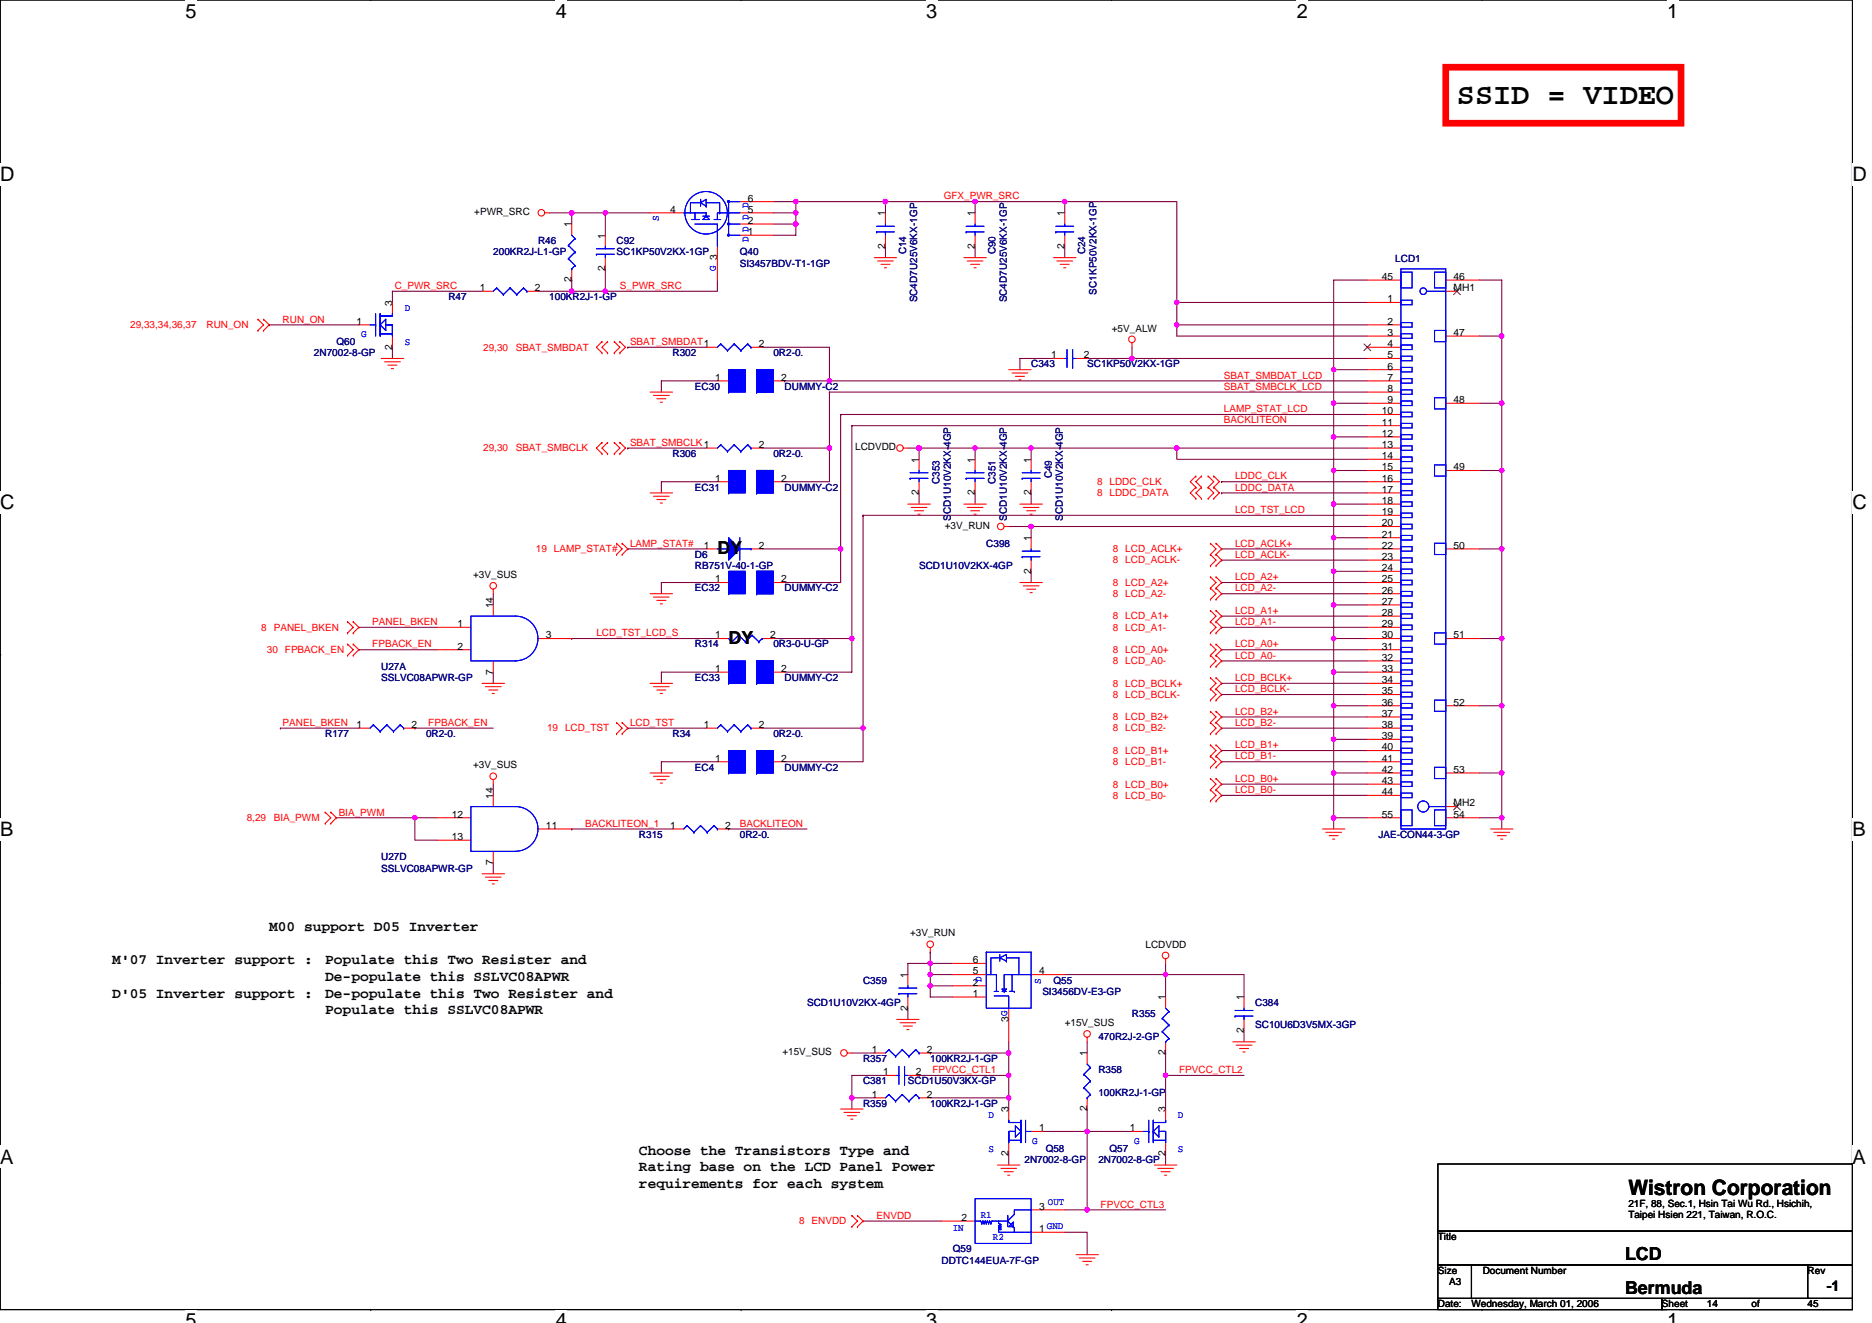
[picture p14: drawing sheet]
<svg xmlns="http://www.w3.org/2000/svg" width="297mm" height="210mm" viewBox="0 0 297 210" stroke-linecap="round" stroke-linejoin="round" font-family="sans-serif">
<defs><g id="words">
<text font-size="4.8" x="231.2" y="16.4">SSID = VIDEO</text>
<text font-size="3.4" x="258.4" y="189.6">Wistron Corporation</text>
<g font-size="3.2">
<text x="29.4" y="2.8">5</text>
<text x="88.2" y="2.8">4</text>
<text x="147" y="2.8">3</text>
<text x="205.8" y="2.8">2</text>
<text x="264.5" y="2.8">1</text>
<text x="0" y="28.8">D</text>
<text x="293.9" y="28.8">D</text>
<text x="0" y="80.8">C</text>
<text x="293.9" y="80.8">C</text>
<text x="0" y="132.7">B</text>
<text x="293.9" y="132.7">B</text>
<text x="0" y="184.7">A</text>
<text x="293.9" y="184.7">A</text>
<text x="29.4" y="210.7">5</text>
<text x="88.2" y="210.7">4</text>
<text x="147" y="210.7">3</text>
<text x="205.8" y="210.7">2</text>
<text x="264.5" y="210.7">1</text>
</g>
<g font-size="2.8">
<text x="113.8" y="88">DY</text>
<text x="115.6" y="102.2">DY</text>
<text x="257.8" y="200">LCD</text>
<text x="257.8" y="205.3">Bermuda</text>
</g>
<g font-size="2.3">
<text x="42.7" y="147.7">M00 support D05 Inverter</text>
<text x="17.8" y="153.1">M'07 Inverter support :</text>
<text x="51.6" y="153.1">Populate this Two Resister and</text>
<text x="51.6" y="155.7">De-populate this SSLVC08APWR</text>
<text x="17.8" y="158.4">D'05 Inverter support :</text>
<text x="51.6" y="158.4">De-populate this Two Resister and</text>
<text x="51.6" y="161">Populate this SSLVC08APWR</text>
<text x="101.4" y="183.3">Choose the Transistors Type and</text>
<text x="101.4" y="185.9">Rating base on the LCD Panel Power</text>
<text x="101.4" y="188.5">requirements for each system</text>
<text x="289.9" y="204.8">-1</text>
</g>
<g font-size="1.6">
<text x="75.2" y="34.1">+PWR_SRC</text>
<text x="106.4" y="33.8">4</text>
<text x="118.6" y="35.5">2</text>
<text x="118.6" y="33.8">5</text>
<text x="118.6" y="32">6</text>
<text x="140.5" y="34.3" transform="rotate(-90 140.5 34.3)">1</text>
<text x="154.7" y="34.3" transform="rotate(-90 154.7 34.3)">1</text>
<text x="168.9" y="34.3" transform="rotate(-90 168.9 34.3)">1</text>
<text x="90.7" y="36.1" transform="rotate(-90 90.7 36.1)">1</text>
<text x="96" y="37.9" transform="rotate(-90 96 37.9)">1</text>
<text x="118.6" y="37.3">1</text>
<text x="140.5" y="39.5" transform="rotate(-90 140.5 39.5)">2</text>
<text x="154.7" y="39.5" transform="rotate(-90 154.7 39.5)">2</text>
<text x="168.9" y="39.5" transform="rotate(-90 168.9 39.5)">2</text>
<text x="76.1" y="46.2">1</text>
<text x="84.9" y="46.2">2</text>
<text x="90.7" y="44.8" transform="rotate(-90 90.7 44.8)">2</text>
<text x="96" y="43.1" transform="rotate(-90 96 43.1)">2</text>
<text x="219.3" y="44.4">45</text>
<text x="220.2" y="48">1</text>
<text x="230.6" y="44.4">46</text>
<text x="230.6" y="46.2">MH1</text>
<text x="56.6" y="51.5">1</text>
<text x="62.2" y="48.5" transform="rotate(-90 62.2 48.5)">3</text>
<text x="176.4" y="52.6">+5V_ALW</text>
<text x="220.2" y="51.5">2</text>
<text x="220.2" y="53.3">3</text>
<text x="230.6" y="53.3">47</text>
<text x="62.2" y="55.5" transform="rotate(-90 62.2 55.5)">2</text>
<text x="120.4" y="55.1">2</text>
<text x="166.8" y="56.9">1</text>
<text x="172" y="56.9">2</text>
<text x="220.2" y="55.1">4</text>
<text x="220.2" y="56.9">5</text>
<text x="220.2" y="58.7">6</text>
<text x="113.5" y="60.4">1</text>
<text x="124" y="60.4">2</text>
<text x="219.3" y="65.8">10</text>
<text x="220.2" y="60.4">7</text>
<text x="220.2" y="62.2">8</text>
<text x="220.2" y="64">9</text>
<text x="230.6" y="64">48</text>
<text x="120.4" y="71.1">2</text>
<text x="135.7" y="71.5">LCDVDD</text>
<text x="219.3" y="67.5">11</text>
<text x="219.3" y="69.3">12</text>
<text x="219.3" y="71.1">13</text>
<text x="113.5" y="76.4">1</text>
<text x="124" y="76.4">2</text>
<text x="145.8" y="73.4" transform="rotate(-90 145.8 73.4)">1</text>
<text x="154.7" y="73.4" transform="rotate(-90 154.7 73.4)">1</text>
<text x="163.6" y="73.4" transform="rotate(-90 163.6 73.4)">1</text>
<text x="219.3" y="72.9">14</text>
<text x="219.3" y="74.7">15</text>
<text x="219.3" y="76.4">16</text>
<text x="230.6" y="74.7">49</text>
<text x="145.8" y="78.6" transform="rotate(-90 145.8 78.6)">2</text>
<text x="149.9" y="83.9">+3V_RUN</text>
<text x="154.7" y="78.6" transform="rotate(-90 154.7 78.6)">2</text>
<text x="163.6" y="78.6" transform="rotate(-90 163.6 78.6)">2</text>
<text x="219.3" y="78.2">17</text>
<text x="219.3" y="80">18</text>
<text x="219.3" y="81.8">19</text>
<text x="219.3" y="83.5">20</text>
<text x="111.7" y="87.1">1</text>
<text x="120.4" y="87.1">2</text>
<text x="163.6" y="85.9" transform="rotate(-90 163.6 85.9)">1</text>
<text x="219.3" y="85.3">21</text>
<text x="219.3" y="87.1">22</text>
<text x="219.3" y="88.9">23</text>
<text x="230.6" y="87.1">50</text>
<text x="75.1" y="91.7">+3V_SUS</text>
<text x="113.5" y="92.4">1</text>
<text x="124" y="92.4">2</text>
<text x="163.6" y="91.1" transform="rotate(-90 163.6 91.1)">2</text>
<text x="219.3" y="90.7">24</text>
<text x="219.3" y="92.4">25</text>
<text x="219.3" y="94.2">26</text>
<text x="219.3" y="96">27</text>
<text x="72.6" y="99.5">1</text>
<text x="78.2" y="96.5" transform="rotate(-90 78.2 96.5)">14</text>
<text x="86.6" y="101.3">3</text>
<text x="113.5" y="101.3">1</text>
<text x="122.2" y="101.3">2</text>
<text x="219.3" y="97.8">28</text>
<text x="219.3" y="99.5">29</text>
<text x="219.3" y="101.3">30</text>
<text x="230.6" y="101.3">51</text>
<text x="72.6" y="103.1">2</text>
<text x="78.2" y="107.1" transform="rotate(-90 78.2 107.1)">7</text>
<text x="113.5" y="106.7">1</text>
<text x="124" y="106.7">2</text>
<text x="219.3" y="103.1">31</text>
<text x="219.3" y="104.9">32</text>
<text x="219.3" y="106.7">33</text>
<text x="219.3" y="108.4">34</text>
<text x="219.3" y="110.2">35</text>
<text x="219.3" y="112">36</text>
<text x="219.3" y="113.8">37</text>
<text x="230.6" y="112">52</text>
<text x="56.6" y="115.5">1</text>
<text x="65.3" y="115.5">2</text>
<text x="111.7" y="115.5">1</text>
<text x="120.4" y="115.5">2</text>
<text x="219.3" y="115.5">38</text>
<text x="219.3" y="117.3">39</text>
<text x="219.3" y="119.1">40</text>
<text x="75.1" y="122">+3V_SUS</text>
<text x="113.5" y="120.9">1</text>
<text x="124" y="120.9">2</text>
<text x="219.3" y="120.9">41</text>
<text x="219.3" y="122.7">42</text>
<text x="219.3" y="124.4">43</text>
<text x="230.6" y="122.7">53</text>
<text x="71.7" y="129.8">12</text>
<text x="78.2" y="126.8" transform="rotate(-90 78.2 126.8)">14</text>
<text x="86.6" y="131.6">11</text>
<text x="106.4" y="131.6">1</text>
<text x="115.1" y="131.6">2</text>
<text x="219.3" y="126.2">44</text>
<text x="219.3" y="129.8">55</text>
<text x="230.6" y="129.8">54</text>
<text x="230.6" y="128">MH2</text>
<text x="71.7" y="133.3">13</text>
<text x="78.2" y="137.3" transform="rotate(-90 78.2 137.3)">7</text>
<text x="144.4" y="148.6">+3V_RUN</text>
<text x="144" y="155.2" transform="rotate(-90 144 155.2)">1</text>
<text x="154.4" y="152.9">6</text>
<text x="154.4" y="154.7">5</text>
<text x="164.9" y="154.7">4</text>
<text x="181.8" y="150.4">LCDVDD</text>
<text x="144" y="160.4" transform="rotate(-90 144 160.4)">2</text>
<text x="154.4" y="156.4">2</text>
<text x="154.4" y="158.2">1</text>
<text x="184.9" y="158.8" transform="rotate(-90 184.9 158.8)">1</text>
<text x="197.4" y="158.8" transform="rotate(-90 197.4 158.8)">1</text>
<text x="124.1" y="167.5">+15V_SUS</text>
<text x="138.4" y="167.1">1</text>
<text x="147.1" y="167.1">2</text>
<text x="160" y="162.2" transform="rotate(-90 160 162.2)">3G</text>
<text x="168.9" y="162.9">+15V_SUS</text>
<text x="172.5" y="167.7" transform="rotate(-90 172.5 167.7)">1</text>
<text x="184.9" y="167.5" transform="rotate(-90 184.9 167.5)">2</text>
<text x="197.4" y="164" transform="rotate(-90 197.4 164)">2</text>
<text x="140.1" y="170.7">1</text>
<text x="145.3" y="170.7">2</text>
<text x="138.4" y="174.2">1</text>
<text x="147.1" y="174.2">2</text>
<text x="160" y="176.6" transform="rotate(-90 160 176.6)">3</text>
<text x="164.9" y="179.6">1</text>
<text x="172.5" y="176.4" transform="rotate(-90 172.5 176.4)">2</text>
<text x="179.3" y="179.6">1</text>
<text x="184.9" y="176.6" transform="rotate(-90 184.9 176.6)">3</text>
<text x="160" y="183.5" transform="rotate(-90 160 183.5)">2</text>
<text x="184.9" y="183.5" transform="rotate(-90 184.9 183.5)">2</text>
<text x="258.4" y="191.5">21F, 88, Sec.1, Hsin Tai Wu Rd., Hsichih,</text>
<text x="152.6" y="193.8">2</text>
<text x="164.9" y="195.6">1</text>
<text x="164.9" y="192">3</text>
<text x="228.2" y="196.8">Title</text>
<text x="258.4" y="193.3">Taipei Hsien 221, Taiwan, R.O.C.</text>
<text x="228.2" y="202.2">Size</text>
<text x="229.9" y="203.9">A3</text>
<text x="235.3" y="202.2">Document Number</text>
<text x="286.8" y="202.2">Rev</text>
<text x="228.2" y="207.5">Date:</text>
<text x="233.5" y="207.5">Wednesday, March 01, 2006</text>
<text x="263.7" y="207.5">Sheet</text>
<text x="270.8" y="207.5">14</text>
<text x="277.9" y="207.5">of</text>
<text x="286.8" y="207.5">45</text>
</g>
<g font-size="1.6" fill="#00f">
<text x="104.5" y="35" transform="rotate(-90 104.5 35)">S</text>
<text x="118.7" y="33.1" transform="rotate(-90 118.7 33.1)">D</text>
<text x="118.7" y="38.4" transform="rotate(-90 118.7 38.4)">D D D</text>
<text x="113.6" y="43" transform="rotate(-90 113.6 43)">G 3</text>
<text x="113.6" y="43" transform="rotate(-90 113.6 43)">G</text>
<text x="57.3" y="53.5">G</text>
<text x="64.2" y="49.4">D</text>
<text x="64.2" y="54.8">S</text>
<text x="155.7" y="155.9" transform="rotate(-90 155.7 155.9)">D</text>
<text x="165.1" y="156.1" transform="rotate(-90 165.1 156.1)">S</text>
<text x="156.9" y="177.4">D</text>
<text x="186.9" y="177.4">D</text>
<text x="156.9" y="182.8">S</text>
<text x="163.8" y="181.5">G</text>
<text x="180" y="181.5">G</text>
<text x="186.9" y="182.8">S</text>
<text x="166.3" y="191.3">OUT</text>
<text x="151.2" y="195.4">IN</text>
<text x="155.6" y="193.3">R1</text>
<text x="157.6" y="196.8">R2</text>
<text x="166.1" y="195.1">GND</text>
</g>
<g font-size="1.6" fill="#f00">
<text x="149.8" y="31.6">GFX_PWR_SRC</text>
<text x="62.6" y="45.9">C_PWR_SRC</text>
<text x="98.4" y="45.9">S_PWR_SRC</text>
<text x="20.7" y="52.1">29,33,34,36,37</text>
<text x="32.8" y="52.1">RUN_ON</text>
<text x="44.8" y="51.2">RUN_ON</text>
<text x="76.7" y="55.6">29,30</text>
<text x="81.8" y="55.6">SBAT_SMBDAT</text>
<text x="100" y="54.8">SBAT_SMBDAT1</text>
<text x="194.2" y="65.4">LAMP_STAT_LCD</text>
<text x="194.2" y="60.1">SBAT_SMBDAT_LCD</text>
<text x="194.2" y="61.9">SBAT_SMBCLK_LCD</text>
<text x="76.7" y="71.6">29,30</text>
<text x="81.8" y="71.6">SBAT_SMBCLK</text>
<text x="100" y="70.8">SBAT_SMBCLK1</text>
<text x="194.2" y="67.2">BACKLITEON</text>
<text x="174.1" y="77">8 LDDC_CLK</text>
<text x="196" y="77.9">LDDC_DATA</text>
<text x="196" y="76.1">LDDC_CLK</text>
<text x="174.1" y="78.8">8 LDDC_DATA</text>
<text x="196" y="81.4">LCD_TST_LCD</text>
<text x="85" y="87.7">19 LAMP_STAT#</text>
<text x="100" y="86.8">LAMP_STAT#</text>
<text x="176.6" y="89.4">8 LCD_ACLK-</text>
<text x="176.6" y="87.7">8 LCD_ACLK+</text>
<text x="196" y="86.8">LCD_ACLK+</text>
<text x="196" y="88.5">LCD_ACLK-</text>
<text x="176.6" y="94.8">8 LCD_A2-</text>
<text x="176.6" y="93">8 LCD_A2+</text>
<text x="196" y="92.1">LCD_A2+</text>
<text x="196" y="93.9">LCD_A2-</text>
<text x="41.5" y="100.1">8 PANEL_BKEN</text>
<text x="59.1" y="99.2">PANEL_BKEN</text>
<text x="94.6" y="101">LCD_TST_LCD_S</text>
<text x="176.6" y="100.1">8 LCD_A1-</text>
<text x="176.6" y="98.3">8 LCD_A1+</text>
<text x="196" y="97.4">LCD_A1+</text>
<text x="196" y="99.2">LCD_A1-</text>
<text x="42.4" y="103.7">30 FPBACK_EN</text>
<text x="59.1" y="102.8">FPBACK_EN</text>
<text x="176.6" y="105.4">8 LCD_A0-</text>
<text x="176.6" y="103.7">8 LCD_A0+</text>
<text x="196" y="102.8">LCD_A0+</text>
<text x="196" y="104.5">LCD_A0-</text>
<text x="176.6" y="110.8">8 LCD_BCLK-</text>
<text x="176.6" y="109">8 LCD_BCLK+</text>
<text x="196" y="113.4">LCD_B2+</text>
<text x="196" y="108.1">LCD_BCLK+</text>
<text x="196" y="109.9">LCD_BCLK-</text>
<text x="44.8" y="115.2">PANEL_BKEN</text>
<text x="68" y="115.2">FPBACK_EN</text>
<text x="86.8" y="116.1">19 LCD_TST</text>
<text x="100" y="115.2">LCD_TST</text>
<text x="176.6" y="119.7">8 LCD_B1+</text>
<text x="176.6" y="116.1">8 LCD_B2-</text>
<text x="176.6" y="114.3">8 LCD_B2+</text>
<text x="196" y="118.8">LCD_B1+</text>
<text x="196" y="115.2">LCD_B2-</text>
<text x="176.6" y="125">8 LCD_B0+</text>
<text x="176.6" y="121.4">8 LCD_B1-</text>
<text x="196" y="125.9">LCD_B0-</text>
<text x="196" y="124.1">LCD_B0+</text>
<text x="196" y="120.5">LCD_B1-</text>
<text x="39.2" y="130.3">8,29</text>
<text x="43.4" y="130.3">BIA_PWM</text>
<text x="53.7" y="129.4">BIA_PWM</text>
<text x="92.9" y="131.2">BACKLITEON_1</text>
<text x="117.4" y="131.2">BACKLITEON</text>
<text x="176.6" y="126.8">8 LCD_B0-</text>
<text x="148" y="170.3">FPVCC_CTL1</text>
<text x="187.1" y="170.3">FPVCC_CTL2</text>
<text x="174.6" y="191.7">FPVCC_CTL3</text>
<text x="126.8" y="194.3">8 ENVDD</text>
<text x="139.1" y="193.4">ENVDD</text>
</g>
<g font-size="1.6" fill="#000080">
<text x="78.3" y="40.5">200KR2J-L1-GP</text>
<text x="85.4" y="38.8">R46</text>
<text x="97.8" y="38.8">C92</text>
<text x="97.8" y="40.5">SC1KP50V2KX-1GP</text>
<text x="117.4" y="40.5">Q40</text>
<text x="143.8" y="40.4" transform="rotate(-90 143.8 40.4)">C14</text>
<text x="158" y="40.4" transform="rotate(-90 158 40.4)">C90</text>
<text x="172.2" y="40.4" transform="rotate(-90 172.2 40.4)">C24</text>
<text x="221.4" y="41.6">LCD1</text>
<text x="71.2" y="47.6">R47</text>
<text x="87.2" y="47.6">100KR2J-1-GP</text>
<text x="117.4" y="42.3">SI3457BDV-T1-1GP</text>
<text x="174" y="46.8" transform="rotate(-90 174 46.8)">SC1KP50V2KX-1GP</text>
<text x="145.5" y="48" transform="rotate(-90 145.5 48)">SC4D7U25V6KX-1GP</text>
<text x="159.8" y="48" transform="rotate(-90 159.8 48)">SC4D7U25V6KX-1GP</text>
<text x="49.8" y="56.5">2N7002-8-GP</text>
<text x="53.4" y="54.8">Q60</text>
<text x="106.7" y="56.5">R302</text>
<text x="122.7" y="56.5">0R2-0.</text>
<text x="163.6" y="58.3">C343</text>
<text x="172.5" y="58.3">SC1KP50V2KX-1GP</text>
<text x="110.3" y="61.9">EC30</text>
<text x="124.5" y="61.9">DUMMY-C2</text>
<text x="106.7" y="72.5">R306</text>
<text x="110.3" y="77.9">EC31</text>
<text x="122.7" y="72.5">0R2-0.</text>
<text x="124.5" y="77.9">DUMMY-C2</text>
<text x="149.1" y="76.8" transform="rotate(-90 149.1 76.8)">C353</text>
<text x="158" y="76.8" transform="rotate(-90 158 76.8)">C351</text>
<text x="166.9" y="75.9" transform="rotate(-90 166.9 75.9)">C49</text>
<text x="150.9" y="82.7" transform="rotate(-90 150.9 82.7)">SCD1U10V2KX-4GP</text>
<text x="159.8" y="82.7" transform="rotate(-90 159.8 82.7)">SCD1U10V2KX-4GP</text>
<text x="168.7" y="82.7" transform="rotate(-90 168.7 82.7)">SCD1U10V2KX-4GP</text>
<text x="110.3" y="88.5">D6</text>
<text x="156.5" y="86.8">C398</text>
<text x="110.3" y="90.3">RB751V-40-1-GP</text>
<text x="110.3" y="93.9">EC32</text>
<text x="124.5" y="93.9">DUMMY-C2</text>
<text x="145.8" y="90.3">SCD1U10V2KX-4GP</text>
<text x="60.5" y="106.3">U27A</text>
<text x="110.3" y="102.8">R314</text>
<text x="122.7" y="102.8">0R3-0-U-GP</text>
<text x="60.5" y="108.1">SSLVC08APWR-GP</text>
<text x="110.3" y="108.1">EC33</text>
<text x="124.5" y="108.1">DUMMY-C2</text>
<text x="51.6" y="117">R177</text>
<text x="67.6" y="117">0R2-0.</text>
<text x="106.7" y="117">R34</text>
<text x="122.7" y="117">0R2-0.</text>
<text x="110.3" y="122.3">EC4</text>
<text x="124.5" y="122.3">DUMMY-C2</text>
<text x="60.5" y="136.5">U27D</text>
<text x="101.4" y="133">R315</text>
<text x="117.4" y="133">0R2-0.</text>
<text x="218.7" y="133">JAE-CON44-3-GP</text>
<text x="60.5" y="138.3">SSLVC08APWR-GP</text>
<text x="128.1" y="159.7">SCD1U10V2KX-4GP</text>
<text x="136.9" y="156.1">C359</text>
<text x="165.4" y="157.9">SI3456DV-E3-GP</text>
<text x="167.2" y="156.1">Q55</text>
<text x="179.6" y="161.4">R355</text>
<text x="199.2" y="159.7">C384</text>
<text x="174.3" y="165">470R2J-2-GP</text>
<text x="199.2" y="163.2">SC10U6D3V5MX-3GP</text>
<text x="136.9" y="172.1">C381</text>
<text x="136.9" y="168.6">R357</text>
<text x="144.1" y="172.1">SCD1U50V3KX-GP</text>
<text x="147.6" y="168.6">100KR2J-1-GP</text>
<text x="174.3" y="170.3">R358</text>
<text x="174.3" y="173.9">100KR2J-1-GP</text>
<text x="136.9" y="175.7">R359</text>
<text x="147.6" y="175.7">100KR2J-1-GP</text>
<text x="162.6" y="184.6">2N7002-8-GP</text>
<text x="165.9" y="182.8">Q58</text>
<text x="174.3" y="184.6">2N7002-8-GP</text>
<text x="176.1" y="182.8">Q57</text>
<text x="149.4" y="200.6">DDTC144EUA-7F-GP</text>
<text x="151.2" y="198.8">Q59</text>
</g>
</g></defs>
<path d="M0 0h293.9v207.9h-293.9z" fill="none" stroke="#000" stroke-width=".17"/>
<g fill="#fff">
<path d="M29.4 0h1.8v3.5h-1.8z"/>
<path d="M29.4 207.9h1.8v2h-1.8z"/>
</g>
<path d="M58.8 0h.1M58.8 207.9h.1" fill="none" stroke="#000" stroke-width=".17"/>
<g fill="#fff">
<path d="M88.2 0h1.8v3.5h-1.8z"/>
<path d="M88.2 207.9h1.8v2h-1.8z"/>
</g>
<path d="M117.6 0h.1M117.6 207.9h.1" fill="none" stroke="#000" stroke-width=".17"/>
<g fill="#fff">
<path d="M147 0h1.7v3.5h-1.7z"/>
<path d="M147 207.9h1.7v2h-1.7z"/>
</g>
<path d="M176.4 0h.1M176.4 207.9h.1" fill="none" stroke="#000" stroke-width=".17"/>
<g fill="#fff">
<path d="M205.8 0h1.7v3.5h-1.7z"/>
<path d="M205.8 207.9h1.7v2h-1.7z"/>
</g>
<path d="M235.2 0h.1M235.2 207.9h.1" fill="none" stroke="#000" stroke-width=".17"/>
<g fill="#fff">
<path d="M264.5 0h1.8v3.5h-1.8z"/>
<path d="M264.5 207.9h1.8v2h-1.8z"/>
<path d="M0 26h2.3v3.5h-2.3z"/>
<path d="M293.9 26h2.3v3.5h-2.3z"/>
<path d="M0 77.9h2.3v3.5h-2.3z"/>
<path d="M293.9 77.9h2.3v3.5h-2.3z"/>
</g>
<path d="M0 52h.1M293.9 52h.1" fill="none" stroke="#000" stroke-width=".17"/>
<g fill="#fff">
<path d="M0 129.9h2.1v3.5h-2.1z"/>
<path d="M293.9 129.9h2.1v3.5h-2.1z"/>
</g>
<path d="M0 103.9h.1M293.9 103.9h.1" fill="none" stroke="#000" stroke-width=".17"/>
<path d="M0 103.9h.1" fill="none" stroke="#000" stroke-width=".16"/>
<g fill="#fff">
<path d="M0 181.9h2.2v3.5h-2.2z"/>
<path d="M293.9 181.9h2.2v3.5h-2.2z"/>
</g>
<path d="M0 155.9h.1M293.9 155.9h.1M228.2 184.7h65.7v10.7h-65.7zM228.2 195.4h65.7v5.3h-65.7zM228.2 200.7h5.3v5.4h-5.3zM228.2 206.1h35.5v1.8h-35.5zM233.5 200.7h53.3v5.4h-53.3zM263.7 206.1h30.2v1.8h-30.2zM286.8 200.7h7.1v5.4h-7.1z" fill="none" stroke="#000" stroke-width=".17"/>
<g fill="none" stroke="#800040" stroke-width=".17">
<path d="M87.2 33.8h3.5M90.7 33.8h.1M90.7 33.8h12.5M90.7 33.8v1.8M96.1 33.8h.1M96.1 33.8v3.5M122.7 32h3.6M122.7 33.8h3.6M122.7 35.6h3.6M126.3 32v1.8M126.3 33.8h.1M126.3 35.6v1.7h-3.6"/>
<path d="M126.3 32h.1M126.3 32h60.4v16h30.3M126.3 33.8v1.8M140.5 39.1v1.8M140.5 32v1.8M140.5 32h.1M154.7 39.1v1.8M154.7 32v1.8M154.7 32h.1M168.9 39.1v1.8M168.9 32v1.8M168.9 32h.1"/>
<path d="M42.7 51.6h.1M42.7 51.6h14.2M62.3 55.1v1.8M62.3 46.2v1.8M62.3 46.2h.1M62.3 46.2h14.2M85.4 46.2h5.3M90.7 46.2h.1M90.7 44.4h.1M90.7 44.4v1.8M96.1 42.7v3.5M96.1 46.2h.1"/>
<path d="M99.6 55.1h.1M99.6 55.1h12.5M113.8 44.4v1.8h-23.1M120.9 55.1h10.7v5.4M167.2 56.9h-5.4v1.8M172.5 56.9h7.1M179.6 56.9h.1M179.6 55.1v1.8M179.6 56.9h37.4M186.7 51.6v1.7h30.3M186.7 48h.1M186.7 51.6h30.3"/>
<path d="M186.7 48v3.6M211.6 58.7v5.3h5.4M211.6 58.7h.1M217 44.4h-5.4v14.3h5.4M234.7 44.4h3.6v8.9M234.7 53.3h3.6M238.3 53.3h.1M238.3 53.3v78.3M99.6 71.1h.1M99.6 71.1h12.5M113.8 60.5h-8.9v1.7M113.8 76.5h-8.9v1.7"/>
<path d="M120.9 71.1h10.7M124.5 60.5h.1M124.5 60.5h92.5M131.6 60.5h.1M131.6 62.2h.1M131.6 71.1h.1M131.6 62.2v8.9M131.6 71.1v5.4h-7.1M131.6 62.2h85.4M133.4 65.8h.1M133.4 65.8h83.6M133.4 65.8v21.3"/>
<path d="M135.2 67.6h.1M135.2 67.6v33.7h-12.5M135.2 67.6h81.8M144.1 71.1h1.7M145.8 78.2v1.8M145.8 71.1h.1M145.8 71.1h71.2M145.8 71.1v1.8M154.7 78.2v1.8M154.7 71.1v1.8M154.7 71.1h.1M163.6 78.2v1.8"/>
<path d="M163.6 71.1v1.8M163.6 71.1h.1M186.7 71.1v1.8h30.3M186.7 71.1h.1M193.8 78.2h.1M193.8 76.5h.1M193.8 78.2h23.2M193.8 76.5h23.2M211.6 64v5.3h5.4M211.6 64h.1M211.6 69.3v5.4h5.4M211.6 69.3h.1"/>
<path d="M211.6 74.7v5.3h5.4M211.6 74.7h.1M234.7 64h3.6M234.7 74.7h3.6M238.3 64h.1M238.3 74.7h.1M56.9 99.6h.1M56.9 99.6h12.5M78.3 94.2v1.8M99.6 87.1h.1M99.6 87.1h12.5M113.8 92.5h-8.9v1.7"/>
<path d="M120.9 87.1h12.5M133.4 87.1v5.4h-8.9M136.9 81.8h.1M136.9 81.8h80.1M136.9 81.8v33.8M160.1 83.6h3.5M163.6 83.6h.1M163.6 90.7v1.8M163.6 83.6v1.7M163.6 83.6h53.4M193.8 97.8h.1M193.8 99.6h.1"/>
<path d="M193.8 92.5h.1M193.8 87.1h.1M193.8 88.9h.1M193.8 94.2h.1M193.8 97.8h23.2M193.8 99.6h23.2M193.8 92.5h23.2M193.8 87.1h23.2M193.8 88.9h23.2M193.8 94.2h23.2M211.6 80v5.3h5.4M211.6 80h.1"/>
<path d="M211.6 85.3v5.4h5.4M211.6 85.3h.1M211.6 90.7v5.3h5.4M211.6 90.7h.1M211.6 96v5.3h5.4M211.6 96h.1M234.7 87.1h3.6M238.3 87.1h.1M44.5 115.6h.1M44.5 115.6h12.4M56.9 103.1h.1M56.9 103.1h12.5"/>
<path d="M65.8 115.6h.1M65.8 115.6h12.5M78.3 106.7v1.8M90.7 101.3h.1M90.7 101.3h23.1M99.6 115.6h.1M99.6 115.6h12.5M113.8 106.7h-8.9v1.8M120.9 115.6h16M135.2 101.3v5.4h-10.7M135.2 101.3h.1M136.9 115.6v5.3h-12.4"/>
<path d="M193.8 119.1h.1M193.8 113.8h.1M193.8 108.5h.1M193.8 110.2h.1M193.8 115.6h.1M193.8 103.1h.1M193.8 104.9h.1M193.8 119.1h23.2M193.8 113.8h23.2M193.8 108.5h23.2M193.8 110.2h23.2M193.8 115.6h23.2"/>
<path d="M193.8 103.1h23.2M193.8 104.9h23.2M211.6 101.3v5.4h5.4M211.6 101.3h.1M211.6 112v5.3h5.4M211.6 112h.1M211.6 106.7v5.3h5.4M211.6 106.7h.1M211.6 117.3h.1M211.6 117.3v14.3M234.7 101.3h3.6M234.7 112h3.6"/>
<path d="M238.3 101.3h.1M238.3 112h.1M53.4 129.8h.1M53.4 129.8h16M65.8 129.8h.1M65.8 129.8v3.5h3.6M78.3 136.9v1.8M78.3 124.5v1.7M90.7 131.6h.1M90.7 131.6h16M113.8 120.9h-8.9v1.8M115.6 131.6h.1"/>
<path d="M115.6 131.6h12.5M193.8 126.2h.1M193.8 124.5h.1M193.8 120.9h.1M193.8 126.2h23.2M193.8 124.5h23.2M193.8 120.9h23.2M211.6 129.8h.1M211.6 122.7h5.4M211.6 122.7h.1M211.6 129.8h5.4M234.7 122.7h3.6"/>
<path d="M234.7 129.8h3.6M238.3 129.8h.1M238.3 122.7h.1M147.6 152.9h3.6M147.6 152.9v1.8M147.6 154.7h3.6M147.6 154.7h.1M147.6 156.5h3.6M147.6 156.5v1.7h3.6M147.6 151.1h.1M147.6 152.9h-3.5v1.8M147.6 151.1v1.8"/>
<path d="M147.6 154.7v1.8M168.9 154.7h16.1M185 154.7v3.5M185 154.7h.1M185 154.7h12.4v3.5M185 152.9v1.8M135.2 167.1h3.5M135.2 174.2h.1M135.2 174.2v1.8M140.5 170.7h-5.3v3.5h3.5M144.1 160v1.8M145.8 170.7h.1"/>
<path d="M145.8 170.7h14.3M147.6 167.1h.1M147.6 167.1h12.5M160.1 174.2h.1M160.1 165.4v5.3M160.1 170.7v3.5h-12.5M160.1 174.2v1.8M165.4 179.6h7.1M172.5 179.6h.1M172.5 165.4v1.7M172.5 176v3.6M172.5 179.6h7.1"/>
<path d="M172.5 179.6v12.4M185 170.7h.1M185 167.1v3.6M185 170.7v5.3M185 170.7h12.4M197.4 163.6v1.8M136.9 193.8h.1M136.9 193.8h12.5M160.1 183.1v1.8M168.9 195.6h3.6v3.5M168.9 192h3.6M172.5 192h.1"/>
<path d="M172.5 192h12.5M185 183.1v1.8"/>
</g>
<g fill="#f0f" stroke="#f0f" stroke-width=".17">
<circle cx="238.3" cy="53.3" r=".35"/>
<circle cx="238.3" cy="64" r=".35"/>
<circle cx="238.3" cy="74.7" r=".35"/>
<circle cx="238.3" cy="87.1" r=".35"/>
<circle cx="238.3" cy="101.3" r=".35"/>
<circle cx="238.3" cy="129.8" r=".35"/>
<circle cx="211.6" cy="129.8" r=".35"/>
<circle cx="211.6" cy="58.7" r=".35"/>
<circle cx="211.6" cy="64" r=".35"/>
<circle cx="211.6" cy="69.3" r=".35"/>
<circle cx="211.6" cy="74.7" r=".35"/>
<circle cx="211.6" cy="80" r=".35"/>
<circle cx="211.6" cy="85.3" r=".35"/>
<circle cx="211.6" cy="90.7" r=".35"/>
<circle cx="211.6" cy="96" r=".35"/>
<circle cx="211.6" cy="101.3" r=".35"/>
<circle cx="211.6" cy="122.7" r=".35"/>
<circle cx="211.6" cy="112" r=".35"/>
<circle cx="211.6" cy="106.7" r=".35"/>
<circle cx="163.6" cy="83.6" r=".35"/>
<circle cx="179.6" cy="56.9" r=".35"/>
<circle cx="211.6" cy="117.3" r=".35"/>
<circle cx="238.3" cy="122.7" r=".35"/>
<circle cx="238.3" cy="112" r=".35"/>
<circle cx="126.3" cy="35.5" r=".35"/>
<circle cx="126.3" cy="33.8" r=".35"/>
<circle cx="140.5" cy="32" r=".35"/>
<circle cx="126.3" cy="32" r=".35"/>
<circle cx="154.7" cy="32" r=".35"/>
<circle cx="96" cy="33.8" r=".35"/>
<circle cx="90.7" cy="33.8" r=".35"/>
<circle cx="96" cy="46.2" r=".35"/>
<circle cx="168.9" cy="32" r=".35"/>
<circle cx="90.7" cy="46.2" r=".35"/>
<circle cx="131.6" cy="60.4" r=".35"/>
<circle cx="131.6" cy="71.1" r=".35"/>
<circle cx="133.4" cy="87.1" r=".35"/>
<circle cx="186.7" cy="71.1" r=".35"/>
<circle cx="145.8" cy="71.1" r=".35"/>
<circle cx="154.7" cy="71.1" r=".35"/>
<circle cx="136.9" cy="115.6" r=".35"/>
<circle cx="163.6" cy="71.1" r=".35"/>
<circle cx="147.6" cy="156.5" r=".35"/>
<circle cx="147.6" cy="154.7" r=".35"/>
<circle cx="147.6" cy="152.9" r=".35"/>
<circle cx="184.9" cy="170.7" r=".35"/>
<circle cx="172.5" cy="179.6" r=".35"/>
<circle cx="160" cy="167.1" r=".35"/>
<circle cx="160" cy="174.2" r=".35"/>
<circle cx="160" cy="170.7" r=".35"/>
<circle cx="184.9" cy="154.7" r=".35"/>
<circle cx="172.5" cy="192" r=".35"/>
<circle cx="135.2" cy="174.2" r=".35"/>
<circle cx="65.8" cy="129.8" r=".35"/>
<circle cx="186.7" cy="51.5" r=".35"/>
<circle cx="186.7" cy="48" r=".35"/>
<circle cx="135.2" cy="101.3" r=".35"/>
</g>
<g fill="none" stroke="#f00" stroke-width=".17">
<path d="M86.4 33.8h.8M90.7 35.6v1.7M96.1 37.3v1.8M103.2 33.8h5.3M113.8 39.1v5.3M117.4 35.6h5.3M117.4 33.8h5.3M117.4 37.3h5.3M117.4 32h5.3M140.5 33.8v1.8M140.5 37.3v1.8M154.7 33.8v1.8"/>
<path d="M154.7 37.3v1.8M168.9 33.8v1.8M168.9 37.3v1.8M40.9 52.5h.1M40.9 50.7h.1M40.9 50.7l.9 .9-.9 .9M41.8 50.7h.1M41.8 52.5h.1M41.8 50.7l.9 .9-.9 .9M56.9 51.6h1.8M60.5 56.9h3.5M61 57.4h2.5"/>
<path d="M61.5 58h1.5M62.1 58.5h.3M62.3 48v1.8M62.3 53.3v1.8M76.5 46.2h1.8M83.6 46.2h1.8M90.7 42.7v1.7M95.5 56h.1M95.5 54.2h.1M95.5 54.2l-.9 .9 .9 .9M96.1 40.9v1.8M96.4 54.2h.1"/>
<path d="M96.4 56h.1M96.4 54.2l-.9 .9 .9 .9M97.5 56h.1M97.5 54.2h.1M97.5 54.2l.9 .9-.9 .9M98.4 56h.1M98.4 54.2h.1M98.4 54.2l.8 .9-.8 .9M112.1 55.1h1.7M119.2 55.1h1.7M138.7 40.9h3.6M139.3 41.4h2.4"/>
<path d="M139.8 42h1.4M140.3 42.5h.4M152.9 40.9h3.6M153.5 41.4h2.5M154 42h1.4M154.6 42.5h.3M160.1 58.7h3.5M160.6 59.2h2.5M161.1 59.7h1.5M167.2 40.9h3.5M167.2 56.9h1.7M167.7 41.4h2.5"/>
<path d="M168.2 42h1.5M168.8 42.5h.3M170.7 56.9h1.8M179.6 54.4v.7M217 51.6h5.3M217 48h5.3M217 53.3h5.3M217 55.1h5.3M217 56.9h5.3M217 58.7h5.3M217 44.4h5.3M229.4 46.2h1.8"/>
<path d="M229.4 53.3h5.3M229.4 44.4h5.3M95.5 72h.1M95.5 70.2h.1M95.5 70.2l-.9 .9 .9 .9M96.4 70.2h.1M96.4 72h.1M96.4 70.2l-.9 .9 .9 .9M97.5 72h.1M97.5 70.2h.1M97.5 70.2l.9 .9-.9 .9M98.4 72h.1"/>
<path d="M98.4 70.2h.1M98.4 70.2l.8 .9-.8 .9M103.2 62.2h3.5M103.2 78.2h3.5M103.7 62.8h2.5M103.7 78.8h2.5M104.2 63.3h1.5M104.2 79.3h1.5M104.8 63.8h.3M104.8 79.8h.3M112.1 71.1h1.7M113.8 60.5h1.8"/>
<path d="M113.8 76.5h1.8M119.2 71.1h1.7M122.7 60.5h1.8M122.7 76.5h1.8M143.3 71.1h.8M145.8 72.9v1.8M145.8 76.5v1.7M154.7 72.9v1.8M154.7 76.5v1.7M161.7 60.3h.3M163.6 72.9v1.8M163.6 76.5v1.7"/>
<path d="M189.8 77.3h.1M189.8 75.6h.1M189.8 79.1h.1M189.8 75.6l-.9 .9 .9 .8M189.8 77.3l-.9 .9 .9 .9M190.6 75.6h.1M190.6 77.3h.1M190.6 79.1h.1M190.6 75.6l-.8 .9 .8 .8M190.6 77.3l-.8 .9 .8 .9M191.7 77.3h.1M191.7 75.6h.1"/>
<path d="M191.7 79.1h.1M191.7 75.6l.9 .9-.9 .8M191.7 77.3l.9 .9-.9 .9M192.6 77.3h.1M192.6 75.6h.1M192.6 79.1h.1M192.6 75.6l.9 .9-.9 .8M192.6 77.3l.9 .9-.9 .9M217 60.5h5.3M217 62.2h5.3M217 64h5.3M217 65.8h5.3"/>
<path d="M217 67.6h5.3M217 69.3h5.3M217 71.1h5.3M217 72.9h5.3M217 74.7h5.3M217 76.5h5.3M217 78.2h5.3M229.4 64h5.3M229.4 74.7h5.3M55.2 98.7h.1M55.2 98.7l.8 .9-.8 .9M56 98.7h.1"/>
<path d="M56 98.7l.9 .9-.9 .9M69.4 99.6h5.3M78.3 93.5v.7M78.3 96v1.8M97.8 88h.1M97.8 86.2h.1M97.8 86.2l.9 .9-.9 .9M98.7 86.2h.1M98.7 88h.1M98.7 86.2l.9 .9-.9 .9M103.2 94.2h3.5M103.7 94.8h2.5"/>
<path d="M104.2 95.3h1.5M104.8 95.8h.3M112.1 87.1h1.7M113.8 92.5h1.8M119.2 87.1h1.7M122.7 92.5h1.8M144.1 80h3.5M144.6 80.5h2.5M145.1 81.1h1.5M145.7 81.6h.3M152.9 80h3.6M153.5 80.5h2.5"/>
<path d="M154 81.1h1.4M154.6 81.6h.3M159.3 83.6h.8M161.8 80h3.6M161.8 92.5h3.6M162.4 80.5h2.5M162.4 93h2.5M162.9 81.1h1.4M162.9 93.5h1.4M163.4 81.6h.4M163.4 94.1h.4M163.6 85.3v1.8"/>
<path d="M163.6 88.9v1.8M192.1 98.7h.1M192.1 96.9h.1M192.1 95.1h.1M192.1 93.3h.1M192.1 91.6h.1M192.1 89.8h.1M192.1 88h.1M192.1 86.2h.1M192.1 98.7l.9 .9-.9 .9M192.1 96.9l.9 .9-.9 .9M192.1 93.3l.9 .9-.9 .9"/>
<path d="M192.1 91.6l.9 .9-.9 .8M192.1 88l.9 .9-.9 .9M192.1 86.2l.9 .9-.9 .9M193 98.7h.1M193 96.9h.1M193 93.3h.1M193 95.1h.1M193 91.6h.1M193 88h.1M193 89.8h.1M193 86.2h.1M193 98.7l.8 .9-.8 .9"/>
<path d="M193 96.9l.8 .9-.8 .9M193 93.3l.8 .9-.8 .9M193 91.6l.8 .9-.8 .8M193 88l.8 .9-.8 .9M193 86.2l.8 .9-.8 .9M217 80h5.3M217 81.8h5.3M217 83.6h5.3M217 85.3h5.3M217 87.1h5.3M217 88.9h5.3M217 90.7h5.3"/>
<path d="M217 92.5h5.3M217 94.2h5.3M217 96h5.3M217 97.8h5.3M217 99.6h5.3M229.4 87.1h5.3M55.2 100.5h.1M55.2 104h.1M55.2 102.2h.1M55.2 102.2l.8 .9-.8 .9M56 100.5h.1M56 102.2h.1"/>
<path d="M56 104h.1M56 102.2l.9 .9-.9 .9M56.9 115.6h1.8M64 115.6h1.8M69.4 103.1h5.3M76.5 108.5h3.5M77 109h2.5M77.6 109.5h1.4M78.1 110.1h.3M78.3 104.9v1.8M85.4 101.3h5.3M97.8 116.5h.1"/>
<path d="M97.8 114.7h.1M97.8 114.7l.9 .9-.9 .9M98.7 114.7h.1M98.7 116.5h.1M98.7 114.7l.9 .9-.9 .9M103.2 108.5h3.5M103.7 109h2.5M104.2 109.5h1.5M104.8 110.1h.3M112.1 115.6h1.7M113.8 106.7h1.8M113.8 101.3h1.8"/>
<path d="M119.2 115.6h1.7M120.9 101.3h1.8M122.7 106.7h1.8M192.1 118.2h.1M192.1 116.5h.1M192.1 114.7h.1M192.1 112.9h.1M192.1 111.1h.1M192.1 109.3h.1M192.1 107.6h.1M192.1 105.8h.1M192.1 104h.1"/>
<path d="M192.1 102.2h.1M192.1 100.5h.1M192.1 118.2l.9 .9-.9 .9M192.1 114.7l.9 .9-.9 .9M192.1 112.9l.9 .9-.9 .9M192.1 109.3l.9 .9-.9 .9M192.1 107.6l.9 .9-.9 .8M192.1 104l.9 .9-.9 .9M192.1 102.2l.9 .9-.9 .9M193 118.2h.1M193 114.7h.1M193 116.5h.1"/>
<path d="M193 112.9h.1M193 109.3h.1M193 111.1h.1M193 107.6h.1M193 104h.1M193 105.8h.1M193 102.2h.1M193 100.5h.1M193 118.2l.8 .9-.8 .9M193 114.7l.8 .9-.8 .9M193 112.9l.8 .9-.8 .9M193 109.3l.8 .9-.8 .9"/>
<path d="M193 107.6l.8 .9-.8 .8M193 104l.8 .9-.8 .9M193 102.2l.8 .9-.8 .9M217 115.6h5.3M217 106.7h5.3M217 101.3h5.3M217 103.1h5.3M217 104.9h5.3M217 108.5h5.3M217 110.2h5.3M217 112h5.3M217 113.8h5.3"/>
<path d="M217 117.3h5.3M217 119.1h5.3M229.4 101.3h5.3M229.4 112h5.3M51.6 130.7h.1M51.6 128.9h.1M51.6 128.9l.9 .9-.9 .9M52.5 128.9h.1M52.5 130.7h.1M52.5 128.9l.9 .9-.9 .9M69.4 129.8h5.3M69.4 133.3h5.3"/>
<path d="M76.5 138.7h3.5M77 139.2h2.5M77.6 139.7h1.4M78.3 123.7v.8M78.3 126.2v1.8M78.3 135.1v1.8M85.4 131.6h5.3M103.2 122.7h3.5M103.7 123.2h2.5M104.2 123.7h1.5M104.8 124.3h.3M106.7 131.6h1.8"/>
<path d="M113.8 131.6h1.8M113.8 120.9h1.8M122.7 120.9h1.8M192.1 127.1h.1M192.1 125.3h.1M192.1 123.6h.1M192.1 121.8h.1M192.1 120h.1M192.1 125.3l.9 .9-.9 .9M192.1 123.6l.9 .9-.9 .8M192.1 120l.9 .9-.9 .9M193 125.3h.1"/>
<path d="M193 127.1h.1M193 123.6h.1M193 120h.1M193 121.8h.1M193 125.3l.8 .9-.8 .9M193 123.6l.8 .9-.8 .8M193 120l.8 .9-.8 .9M209.8 131.6h3.6M210.4 132.1h2.5M210.9 132.6h1.4M211.5 133.2h.3M217 120.9h5.3"/>
<path d="M217 122.7h5.3M217 124.5h5.3M217 126.2h5.3M217 129.8h5.3M229.4 122.7h5.3M229.4 129.8h5.3M229.4 128h1.8M236.5 131.6h3.6M237 132.1h2.5M237.6 132.6h1.4M238.1 133.2h.4M78.1 140.3h.3"/>
<path d="M144.1 154.7v1.8M144.1 158.2v1.8M147.6 150.4v.7M151.2 156.5h5.3M151.2 158.2h5.3M151.2 152.9h5.3M151.2 154.7h5.3M163.6 154.7h5.3M185 152.2v.7M185 158.2v1.8M197.4 158.2v1.8M133.4 176h3.5"/>
<path d="M133.9 176.6h2.5M134.4 177.1h1.5M134.4 167.1h.8M135 177.6h.3M138.7 174.2h1.8M138.7 167.1h1.8M140.5 170.7h1.8M142.3 161.8h3.5M142.8 162.3h2.5M143.3 162.9h1.5M143.9 163.4h.3M144.1 170.7h1.7"/>
<path d="M145.8 174.2h1.8M145.8 167.1h1.8M160.1 160v5.4M160.1 176v1.8M163.6 179.6h1.8M172.5 164.6v.8M172.5 167.1v1.8M172.5 174.2v1.8M179.6 179.6h1.8M185 165.4v1.7M185 176v1.8M195.6 165.4h3.6"/>
<path d="M196.1 165.9h2.5M196.7 166.4h1.4M197.2 167h.4M197.4 161.8v1.8M135.2 194.7h.1M135.2 192.9h.1M135.2 192.9l.9 .9-.9 .9M136.1 192.9h.1M136.1 194.7h.1M136.1 192.9l.8 .9-.8 .9M149.4 193.8h5.3M158.3 184.9h3.5"/>
<path d="M158.8 185.4h2.5M159.3 186h1.5M159.9 186.5h.3M160.1 181.4v1.7M163.6 195.6h5.3M163.6 192h5.3M170.7 199.1h3.6M171.3 199.7h2.5M183.2 184.9h3.5M183.7 185.4h2.5M184.2 186h1.5M184.8 186.5h.3"/>
<path d="M185 181.4v1.7M171.8 200.2h1.4M172.3 200.7h.4"/>
<circle cx="85.9" cy="33.8" r=".52"/>
<circle cx="179.6" cy="53.9" r=".52"/>
<circle cx="142.8" cy="71.1" r=".52"/>
<circle cx="78.3" cy="93" r=".52"/>
<circle cx="158.8" cy="83.6" r=".52"/>
<circle cx="78.3" cy="123.2" r=".52"/>
<circle cx="147.6" cy="149.9" r=".52"/>
<circle cx="184.9" cy="151.6" r=".52"/>
<circle cx="133.9" cy="167.1" r=".52"/>
<circle cx="172.5" cy="164.1" r=".52"/>
</g>
<path d="M229.4 10.7h37.3v8.9h-37.3z" fill="none" stroke="#f00" stroke-width="1.1"/>
<g fill="none" stroke="#00f" stroke-width=".17">
<path d="M90.2 38.9h.1M90.2 38.9l1 1.1M90.7 37.3l.5 .6M91.2 37.9h.1M91.2 37.9l-1 1M94.6 39.5h2.9M96.1 39.1v.4M108.5 33.8h1.8v1M109.7 34.8h1.3M110.3 35.6h3.5v3.5M110.3 33.8h1.8v.5M111.2 32.7v-1.1v.6h-1.6v1.6"/>
<path d="M111.2 32.2l.9-.6v1.1M111.2 32.2h.1M111.2 32.2l.9 .5M111.5 34.3h1.1M112.1 34.3l.5 .5h-1.1zM112.1 34.3h.1M112.1 32.7h.1M112.1 32.2h2.1v1.6M113.3 34.8h1.1M114.2 33.8h.1M115.5 37.2h.2v.2h-.2zM115.5 35.4h.2v.3h-.2z"/>
<path d="M115.5 31.9h.2v.2h-.2zM115.6 35.6h1.8M117.4 33.8h-3.6v1M117.4 32h-1.8v5.3h1.8M139.1 35.9h2.8M139.1 36.8h.1M139.1 36.8h2.8M140.5 35.6v.3M140.5 36.8v.5M153.3 35.9h2.8M153.3 36.8h.1M153.3 36.8h2.8"/>
<path d="M154.7 35.6v.3M154.7 36.8v.5M167.5 35.9h2.9M167.5 36.8h.1M167.5 36.8h2.9M168.9 35.6v.3M168.9 36.8v.5M58.7 51.6h.9M59.6 49.8v3.5M59.6 51.6h.1M60.3 49.8v3.5M60.3 50.1h2v-.3v.3h-1.8"/>
<path d="M60.3 53h2M60.3 51.6l.9-.9v1.8zM60.3 51.6h.1M60.5 53h1.6M61.2 51.6h1.1v1.7v-1.7h-.8M78.8 45.7h.1M78.8 45.7l-.5 .5M78.8 45.7l1.1 1.1M79.9 46.8h.1M80.9 45.7h.1M80.9 45.7l-1 1.1M80.9 45.7l1.1 1.1"/>
<path d="M82 46.8h.1M83.1 45.7h.1M83.1 45.7l-1.1 1.1M83.1 45.7l.5 .5M83.6 46.2h.1M90.2 41.1h.1M90.2 41.1l1 1M90.7 42.7h.1M91.2 40h.1M91.2 42.1h.1M91.2 40l-1 1.1M91.2 42.1l-.5 .6"/>
<path d="M94.6 40.4h.1M94.6 40.4h2.9M96.1 40.4v.5M114.4 54.6h.1M114.4 54.6l-.6 .5M114.4 54.6l1 1M115.4 55.6h.1M116.5 54.6h.1M116.5 54.6l-1.1 1M116.5 54.6l1.1 1M117.6 55.6h.1M118.6 54.6h.1"/>
<path d="M118.6 54.6l-1 1M118.6 54.6l.6 .5M119.2 55.1h.1M168.9 56.9h.4M169.3 55.5v2.8M170.2 56.9h.5M170.2 58.3h.1M170.2 55.5v2.8M222.3 43.2h1.8v2.5h-1.8zM222.3 47.6h1.8v.8h-1.8zM222.3 51.2h1.8v.7h-1.8zM222.3 53h1.8v.7h-1.8z"/>
<path d="M222.3 56.5h1.8v.8h-1.8zM222.3 54.8h1.8v.7h-1.8zM222.3 58.3h1.8v.7h-1.8zM222.3 42.7h7.1v88.9h-7.1zM226.4 46.2h3M227.6 43.2h1.8v2.5h-1.8zM227.6 52.5h1.8v1.7h-1.8zM114.4 70.6h.1M114.4 70.6l-.6 .5M114.4 70.6l1 1M115.4 71.6h.1M116.5 70.6h.1"/>
<path d="M116.5 70.6l-1.1 1M116.5 70.6l1.1 1M117.6 71.6h.1M118.6 70.6h.1M118.6 70.6l-1 1M118.6 70.6l.6 .5M119.2 71.1h.1M144.4 75h2.9M144.4 75.9h.1M144.4 75.9h2.9M145.8 74.7v.3M145.8 75.9v.6"/>
<path d="M153.3 75h2.8M153.3 75.9h.1M153.3 75.9h2.8M154.7 74.7v.3M154.7 75.9v.6M162.2 75h2.8M162.2 75.9h.1M162.2 75.9h2.8M163.6 74.7v.3M163.6 75.9v.6M222.3 60.1h1.8v.7h-1.8zM222.3 61.9h1.8v.7h-1.8z"/>
<path d="M222.3 63.6h1.8v.8h-1.8zM222.3 65.4h1.8v.7h-1.8zM222.3 67.2h1.8v.7h-1.8zM222.3 69h1.8v.7h-1.8zM222.3 70.8h1.8v.7h-1.8zM222.3 72.5h1.8v.8h-1.8zM222.3 74.3h1.8v.7h-1.8zM222.3 76.1h1.8v.7h-1.8zM222.3 77.9h1.8v.7h-1.8zM222.3 79.7h1.8v.7h-1.8zM227.6 63.1h1.8v1.8h-1.8zM227.6 73.8h1.8v1.8h-1.8z"/>
<path d="M81.8 97.8a3.5 3.5 0 0 1 3.6 3.5 3.5 3.5 0 0 1-3.6 3.6M81.8 97.8h-7.1v7.1h7.1M113.8 87.1h1.8M117.4 85.3v3.6M117.4 87.1h1.8M119.2 87.1h.1M162.2 87.5h2.8M162.2 88.4h.1M162.2 88.4h2.8M163.6 87.1v.4M163.6 88.4v.5M222.3 81.4h1.8v.7h-1.8z"/>
<path d="M222.3 83.2h1.8v.7h-1.8zM222.3 85h1.8v.7h-1.8zM222.3 99.2h1.8v.7h-1.8zM222.3 97.4h1.8v.7h-1.8zM222.3 95.7h1.8v.7h-1.8zM222.3 93.9h1.8v.7h-1.8zM222.3 92.1h1.8v.7h-1.8zM222.3 90.3h1.8v.7h-1.8zM222.3 88.5h1.8v.8h-1.8zM222.3 86.8h1.8v.7h-1.8zM227.6 86.2h1.8v1.8h-1.8zM59.2 115h.1"/>
<path d="M59.2 115l-.5 .6M59.2 115l1.1 1.1M60.3 116.1h.1M61.4 115h.1M61.4 115l-1.1 1.1M61.4 115l1 1.1M62.4 116.1h.1M63.5 115h.1M63.5 115l-1.1 1.1M63.5 115l.5 .6M64 115.6h.1M114.4 115h.1"/>
<path d="M114.4 115l-.6 .6M114.4 115l1 1.1M115.4 116.1h.1M115.6 101.3l.5 .6M116.1 101.9h.1M116.5 115h.1M116.5 115l-1.1 1.1M116.5 115l1.1 1.1M117.2 100.8h.1M117.2 100.8l-1.1 1.1M117.2 100.8l1.1 1.1M117.6 116.1h.1"/>
<path d="M118.3 101.9h.1M118.6 115h.1M118.6 115l-1 1.1M118.6 115l.6 .6M119.2 115.6h.1M119.3 100.8h.1M119.3 100.8l-1 1.1M119.3 100.8l1.1 1.1M120.4 101.9h.1M120.9 101.3h.1M120.9 101.3l-.5 .6M222.3 102.8h1.8v.7h-1.8z"/>
<path d="M222.3 101h1.8v.7h-1.8zM222.3 118.8h1.8v.7h-1.8zM222.3 117h1.8v.7h-1.8zM222.3 115.2h1.8v.7h-1.8zM222.3 113.4h1.8v.8h-1.8zM222.3 111.7h1.8v.7h-1.8zM222.3 109.9h1.8v.7h-1.8zM222.3 108.1h1.8v.7h-1.8zM222.3 106.3h1.8v.7h-1.8zM222.3 104.5h1.8v.8h-1.8zM227.6 111.1h1.8v1.8h-1.8zM227.6 100.5h1.8v1.7h-1.8z"/>
<path d="M81.8 128a3.5 3.5 0 0 1 3.6 3.6 3.5 3.5 0 0 1-3.6 3.5M81.8 128h-7.1v7.1h7.1M109 131h.1M109 131l-.5 .6M109 131l1.1 1.1M110.1 132.1h.1M111.2 131h.1M111.2 131l-1.1 1.1M111.2 131l1 1.1M112.2 132.1h.1M113.3 131h.1M113.3 131l.5 .6"/>
<path d="M113.3 131l-1.1 1.1M113.8 131.6h.1M222.3 120.5h1.8v.8h-1.8zM222.3 125.9h1.8v.7h-1.8zM222.3 124.1h1.8v.7h-1.8zM222.3 122.3h1.8v.7h-1.8zM222.3 128.5h1.8v2.5h-1.8zM226.7 128h.1M226.7 128h2.7M227.6 128.5h1.8v2.5h-1.8zM227.6 121.8h1.8v1.8h-1.8zM142.6 156.8h2.9"/>
<path d="M142.6 157.7h.1M142.6 157.7h2.9M144.1 156.5v.3M144.1 157.7v.5M156.5 151.1h7.1v8.9h-7.1zM156.5 154.7h1.6v2.7M156.5 151.1h.1M157.8 157.4h.7M157.8 158.1h2.3v1.9M158.5 152h-1.3v2.7M158.6 151.5v1M158.6 152l1.1-.5v1"/>
<path d="M158.6 152h.1M158.6 152l1.1 .5M159 157.4h.7M159 157h.7l-.4 .4zM159.3 157.4h.1M159.7 152.5h.1M159.7 152h2v2.7M160.6 154.7v2.7h-.4h.7M160.9 157.4h.1M163.6 154.7h-4.3v2.7M141 173.7h.1M141 166.6h.1"/>
<path d="M141 173.7l-.5 .5M141 173.7l1.1 1.1M141 166.6l-.5 .5M141 166.6l1.1 1.1M142.1 174.8h.1M142.1 167.7h.1M142.3 170.7h.3M142.6 169.3v2.8M143.2 173.7h.1M143.2 166.6h.1M143.2 173.7l-1.1 1.1M143.2 173.7l1 1.1"/>
<path d="M143.2 166.6l-1.1 1.1M143.2 166.6l1 1.1M143.5 170.7h.6M143.5 172.1h.1M143.5 169.3v2.8M144.2 174.8h.1M144.2 167.7h.1M145.3 173.7h.1M145.3 166.6h.1M145.3 173.7l-1.1 1.1M145.3 173.7l.5 .5M145.3 166.6l-1.1 1.1"/>
<path d="M145.3 166.6l.5 .5M145.8 174.2h.1M145.8 167.1h.1M160.8 179.6h-.7v1.8v-1.8h1M161.1 178.7l.9 .9-.9 .9zM161.8 178.2h-1.7v-.4v.4h1.9M162 177.8v3.6M162 179.6h.1M162.7 177.8v3.6M162.7 179.6h.1M162.7 179.6h.9M172 170.5h.1"/>
<path d="M172 172.6h.1M172 170.5l1 1.1M172 172.6l1 1.1M172.5 174.2h.1M172.5 168.9l.5 .5M173 169.4h.1M173 171.6h.1M173 173.7h.1M173 169.4l-1 1.1M173 171.6l-1 1M173 173.7l-.5 .5M181.4 179.6h.9"/>
<path d="M182.3 177.8v3.6M182.3 179.6h.1M183 177.8v3.6M183 178.2h2v-.4v.4h-1.8M183 179.6l.9-.9v1.8zM183 179.6h.1M183.9 179.6h1.1v1.8v-1.8h-.8M184.4 161.6h.1M184.4 163.7h.1M184.4 161.6l1.1 1.1M184.4 163.7l1.1 1.1M185 165.4h.1"/>
<path d="M185 160l.5 .5M185.5 160.5h.1M185.5 162.7h.1M185.5 164.8h.1M185.5 160.5l-1.1 1.1M185.5 162.7l-1.1 1M185.5 164.8l-.5 .6M196 160.4h2.8M196 161.3h.1M196 161.3h2.8M197.4 160v.4M197.4 161.3v.5"/>
<path d="M154.7 193.8h.9l.2 .4M154.7 190.2h8.9v7.2h-8.9zM155.8 194.2h.1M156 193.8h.1M156 193.8l-.2 .4M156 193.8l.1 .4M156.1 194.2h.1M156.3 193.8h.1M156.3 193.8l-.2 .4M156.3 193.8l.2 .4M156.5 194.2h.1M156.7 193.8h.1"/>
<path d="M156.7 193.8l-.2 .4M156.7 193.8l.2 .4M156.9 194.2h.1M157 193.8h.1M157 193.8l-.1 .4M157 193.8l.2 .4M157.2 194.2h.1M157.2 194.2l.2-.4h2.5v-.9v1.8M158.5 193.8v.4l.3 .1M158.5 194.5h.1M158.5 194.9h.1M158.5 194.5l.3 .2"/>
<path d="M158.5 194.9l.3 .2M158.8 194.3h.1M158.8 194.7h.1M158.8 195.1h.1M158.8 195.1l-.3 .1v.4h2.4M158.8 194.3l-.3 .2M158.8 194.7l-.3 .2M160.1 181h1.9M160.1 194.7l.7-.7v.7zM160.2 181h1.6M160.8 194.7h.1M163.6 192h-2.7v.7l-1 1.1 1 1.1v.7h2.7"/>
<path d="M183 181h2M183.2 181h1.6"/>
<circle cx="112" cy="33.8" r="3.4"/>
<circle cx="225.8" cy="46.2" r=".52"/>
<circle cx="225.8" cy="128" r=".88"/>
</g>
<g fill="#00f" stroke="#00f" stroke-width=".17">
<path d="M115.6 104.9v3.6h2.7v-3.6z" fill-rule="evenodd"/>
<path d="M120.1 104.9v3.6h2.6v-3.6z" fill-rule="evenodd"/>
<path d="M120.1 104.9v3.6h2.6v-3.6z" fill-rule="evenodd"/>
<path d="M115.6 104.9v3.6h2.7v-3.6z" fill-rule="evenodd"/>
<path d="M120.1 104.9v3.6h2.6v-3.6z" fill-rule="evenodd"/>
<path d="M120.1 104.9v3.6h2.6v-3.6z" fill-rule="evenodd"/>
<path d="M115.6 58.7v3.5h2.7v-3.5z" fill-rule="evenodd"/>
<path d="M120.1 58.7v3.5h2.6v-3.5z" fill-rule="evenodd"/>
<path d="M120.1 58.7v3.5h2.6v-3.5z" fill-rule="evenodd"/>
<path d="M115.6 58.7v3.5h2.7v-3.5z" fill-rule="evenodd"/>
<path d="M120.1 58.7v3.5h2.6v-3.5z" fill-rule="evenodd"/>
<path d="M120.1 58.7v3.5h2.6v-3.5z" fill-rule="evenodd"/>
<path d="M115.6 119.1v3.6h2.7v-3.6z" fill-rule="evenodd"/>
<path d="M120.1 119.1v3.6h2.6v-3.6z" fill-rule="evenodd"/>
<path d="M120.1 119.1v3.6h2.6v-3.6z" fill-rule="evenodd"/>
<path d="M115.6 119.1v3.6h2.7v-3.6z" fill-rule="evenodd"/>
<path d="M120.1 119.1v3.6h2.6v-3.6z" fill-rule="evenodd"/>
<path d="M120.1 119.1v3.6h2.6v-3.6z" fill-rule="evenodd"/>
<path d="M115.6 74.7v3.5h2.7v-3.5z" fill-rule="evenodd"/>
<path d="M120.1 74.7v3.5h2.6v-3.5z" fill-rule="evenodd"/>
<path d="M120.1 74.7v3.5h2.6v-3.5z" fill-rule="evenodd"/>
<path d="M115.6 74.7v3.5h2.7v-3.5z" fill-rule="evenodd"/>
<path d="M120.1 74.7v3.5h2.6v-3.5z" fill-rule="evenodd"/>
<path d="M120.1 74.7v3.5h2.6v-3.5z" fill-rule="evenodd"/>
<path d="M115.6 85.3l1.8 1.8-1.8 1.8z" fill-rule="evenodd"/>
<path d="M115.6 85.3l1.8 1.8-1.8 1.8z" fill-rule="evenodd"/>
<path d="M115.6 90.7v3.5h2.7v-3.5z" fill-rule="evenodd"/>
<path d="M120.1 90.7v3.5h2.6v-3.5z" fill-rule="evenodd"/>
<path d="M120.1 90.7v3.5h2.6v-3.5z" fill-rule="evenodd"/>
<path d="M115.6 90.7v3.5h2.7v-3.5z" fill-rule="evenodd"/>
<path d="M120.1 90.7v3.5h2.6v-3.5z" fill-rule="evenodd"/>
<path d="M120.1 90.7v3.5h2.6v-3.5z" fill-rule="evenodd"/>
</g>
<path d="M216.4 54.6l1.1 1.1M217.5 54.6l-1.1 1.1M230.6 45.7l1.1 1.1M231.7 45.7l-1.1 1.1M230.6 127.5l1.1 1.1M231.7 127.5l-1.1 1.1" fill="none" stroke="#804000" stroke-width=".16"/>
<use href="#words"/>
</svg>
